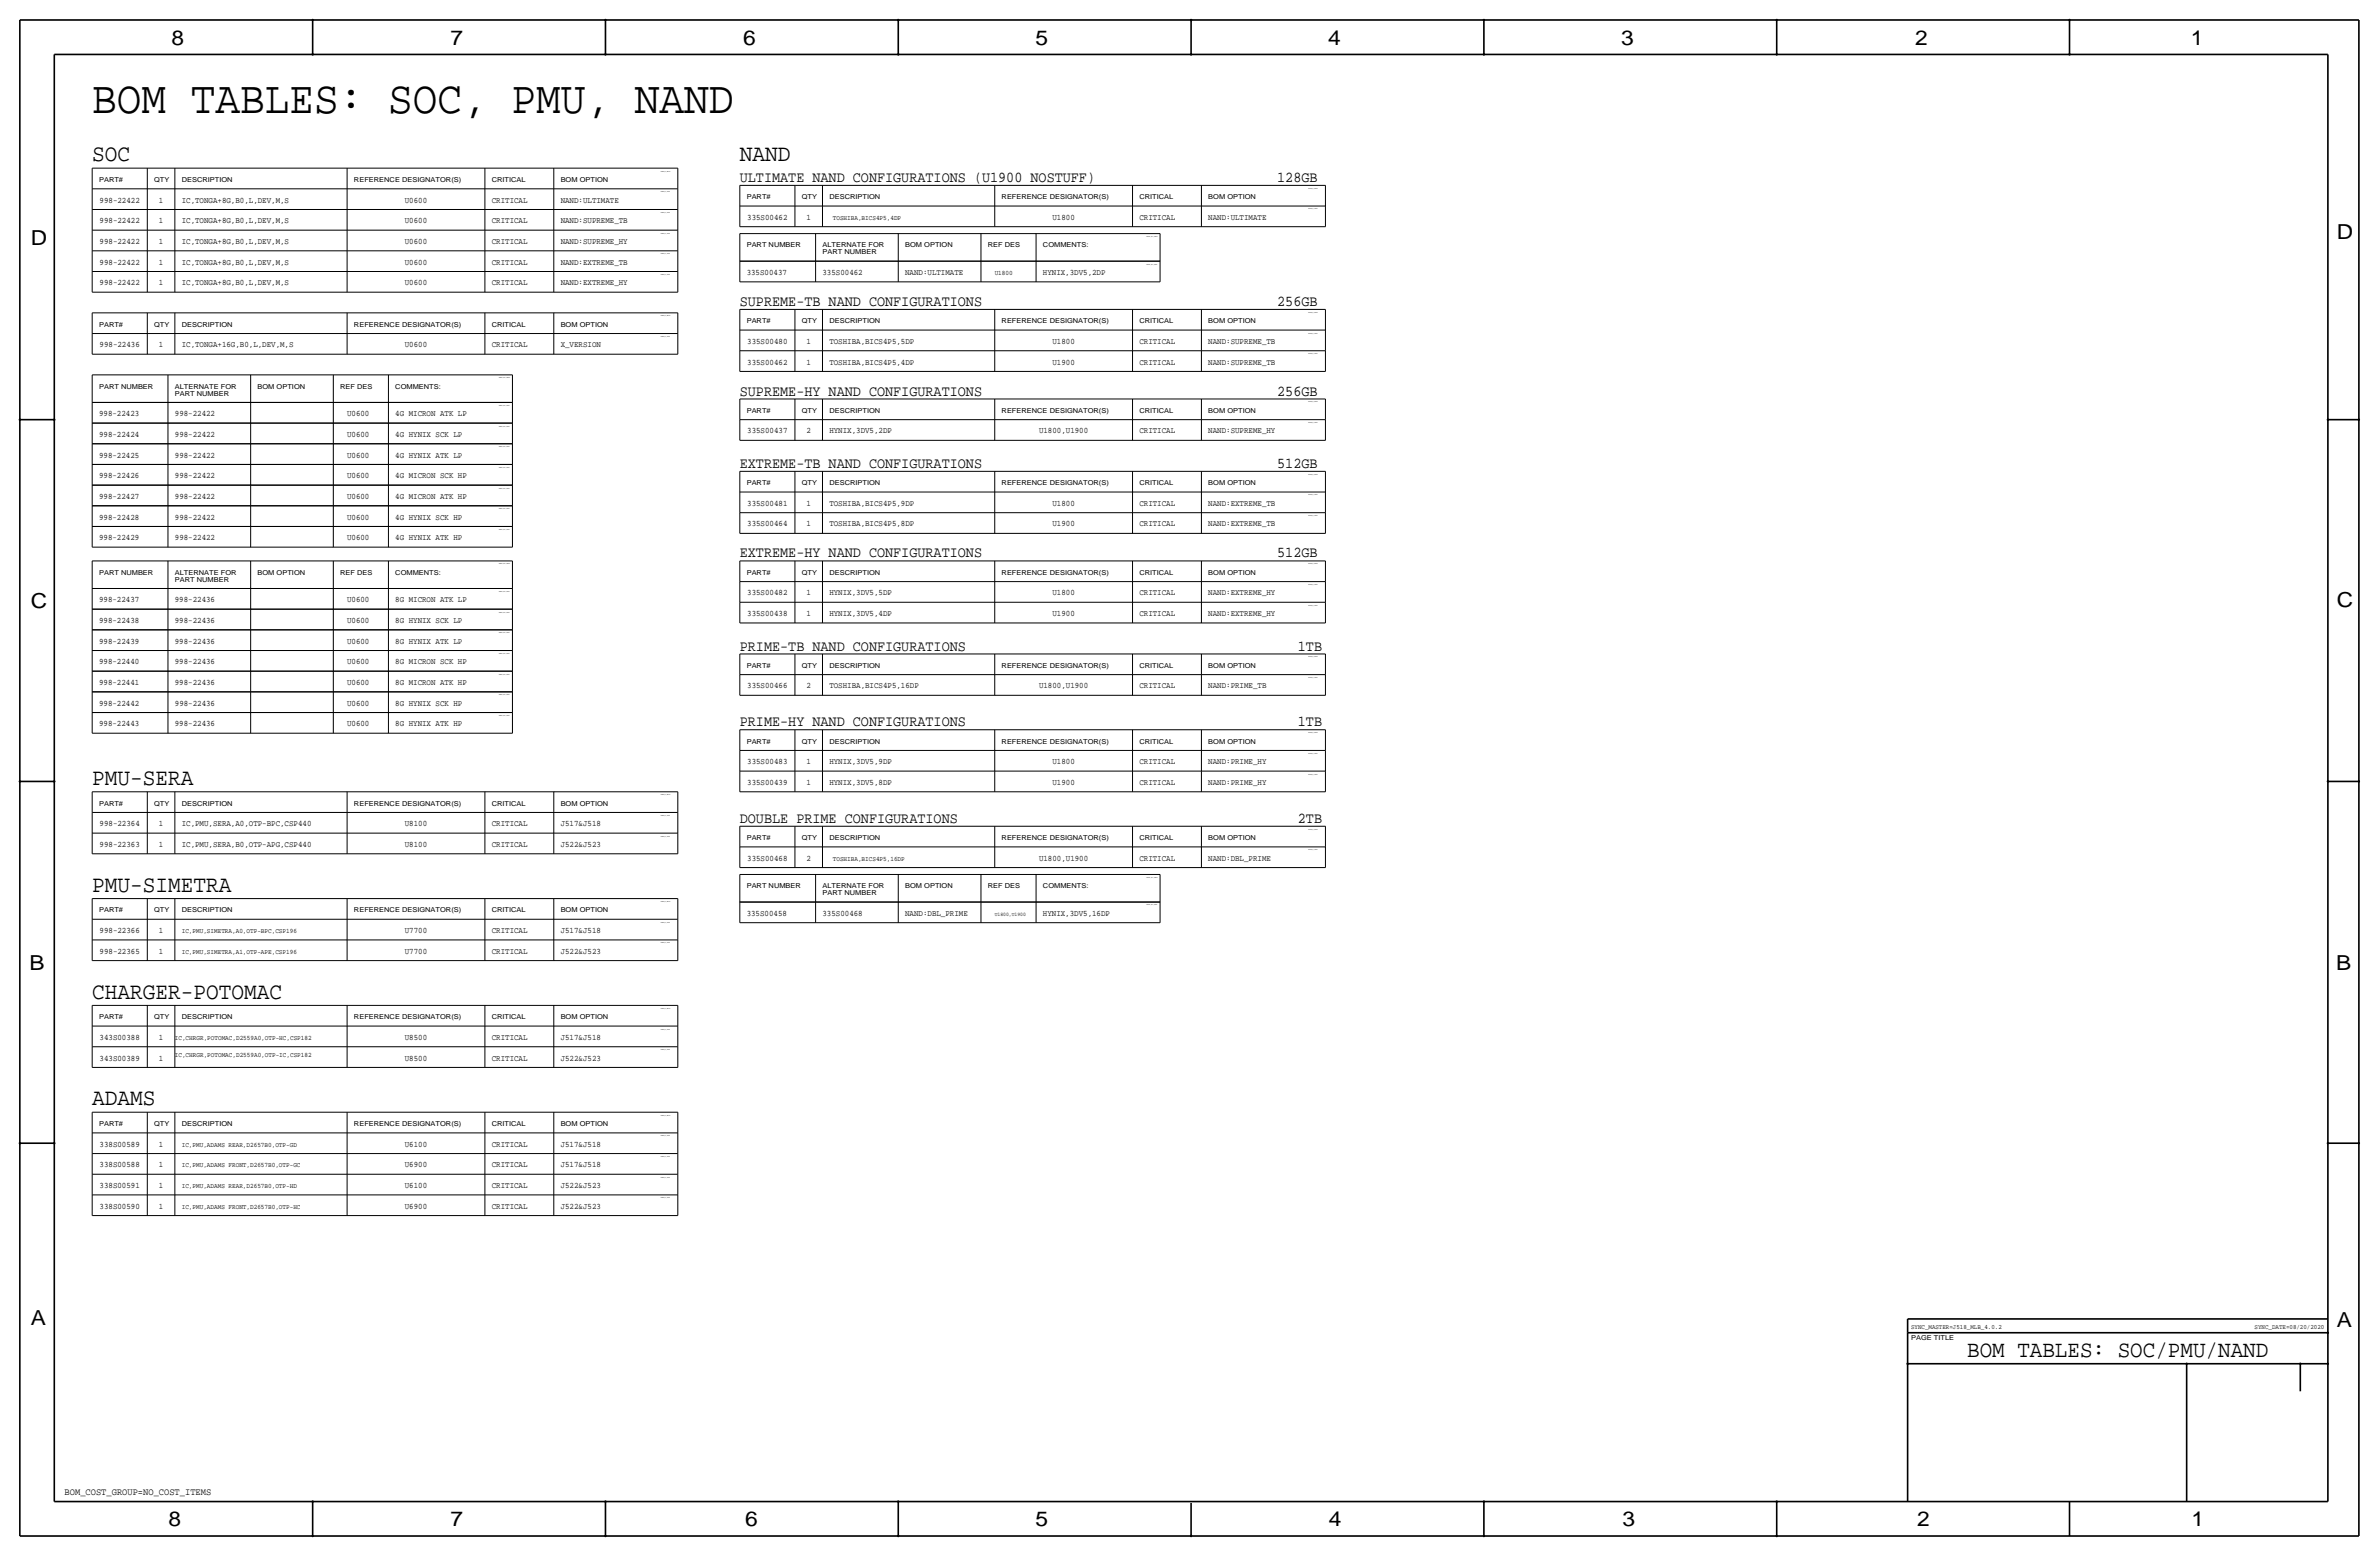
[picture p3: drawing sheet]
<svg xmlns="http://www.w3.org/2000/svg" width="877mm" height="574mm" viewBox="0 0 877 574" stroke-linecap="round" stroke-linejoin="round" font-family="sans-serif">
<defs><g id="words">
<text font-size="17" x="34" y="41.7">BOM TABLES: SOC, PMU, NAND</text>
<g font-size="8.7">
<text x="34" y="59.4">SOC</text>
<text x="272.7" y="59.4">NAND</text>
<text x="34" y="289.3">PMU-SERA</text>
<text x="34" y="328.7">PMU-SIMETRA</text>
<text x="34" y="368">CHARGER-POTOMAC</text>
<text x="34" y="407.4">ADAMS</text>
</g>
<text font-size="8.6" x="725.2" y="500.1">BOM TABLES: SOC/PMU/NAND</text>
<g font-size="7.6">
<text x="63.2" y="16.5">8</text>
<text x="166.1" y="16.5">7</text>
<text x="274" y="16.5">6</text>
<text x="381.7" y="16.5">5</text>
<text x="489.7" y="16.5">4</text>
<text x="597.6" y="16.5">3</text>
<text x="706.1" y="16.5">2</text>
<text x="807.7" y="16.5">1</text>
<text x="861.5" y="88.1">D</text>
<text x="11.4" y="90.4">D</text>
<text x="11.4" y="224.3">C</text>
<text x="861.5" y="223.8">C</text>
<text x="10.9" y="357.6">B</text>
<text x="861.3" y="357.4">B</text>
<text x="11.4" y="488.4">A</text>
<text x="861.5" y="489.2">A</text>
<text x="62.2" y="562.6">8</text>
<text x="166.1" y="562.6">7</text>
<text x="274.8" y="562.6">6</text>
<text x="381.7" y="562.6">5</text>
<text x="489.9" y="562.6">4</text>
<text x="598.1" y="562.6">3</text>
<text x="706.8" y="562.6">2</text>
<text x="807.9" y="562.6">1</text>
</g>
<g font-size="5.6">
<text x="272.7" y="67.1">ULTIMATE NAND CONFIGURATIONS (U1900 NOSTUFF)</text>
<text x="470.9" y="67.1">128GB</text>
<text x="272.7" y="112.8">SUPREME-TB NAND CONFIGURATIONS</text>
<text x="470.9" y="112.8">256GB</text>
<text x="272.7" y="145.8">SUPREME-HY NAND CONFIGURATIONS</text>
<text x="470.9" y="145.8">256GB</text>
<text x="272.7" y="172.5">EXTREME-TB NAND CONFIGURATIONS</text>
<text x="470.9" y="172.5">512GB</text>
<text x="272.7" y="205.5">EXTREME-HY NAND CONFIGURATIONS</text>
<text x="470.9" y="205.5">512GB</text>
<text x="272.7" y="239.8">PRIME-TB NAND CONFIGURATIONS</text>
<text x="478.5" y="239.8">1TB</text>
<text x="272.7" y="267.7">PRIME-HY NAND CONFIGURATIONS</text>
<text x="478.5" y="267.7">1TB</text>
<text x="272.7" y="303.3">DOUBLE PRIME CONFIGURATIONS</text>
<text x="478.5" y="303.3">2TB</text>
</g>
<text font-size="3.6" x="23.8" y="550.9">BOM_COST_GROUP=NO_COST_ITEMS</text>
<g font-size="3.1">
<text x="36.7" y="74.7">998-22422</text>
<text x="58.6" y="74.7">1</text>
<text x="67" y="74.7">IC,TONGA+8G,B0,L,DEV,M,S</text>
<text x="149.2" y="74.7">U0600</text>
<text x="181.3" y="74.7">CRITICAL</text>
<text x="206.7" y="74.7">NAND:ULTIMATE</text>
<text x="36.7" y="82.3">998-22422</text>
<text x="58.6" y="82.3">1</text>
<text x="67" y="82.3">IC,TONGA+8G,B0,L,DEV,M,S</text>
<text x="149.2" y="82.3">U0600</text>
<text x="181.3" y="82.3">CRITICAL</text>
<text x="206.7" y="82.3">NAND:SUPREME_TB</text>
<text x="275.5" y="81">335S00462</text>
<text x="297.3" y="81">1</text>
<text x="388" y="81">U1800</text>
<text x="420.1" y="81">CRITICAL</text>
<text x="445.5" y="81">NAND:ULTIMATE</text>
<text x="36.7" y="89.9">998-22422</text>
<text x="58.6" y="89.9">1</text>
<text x="67" y="89.9">IC,TONGA+8G,B0,L,DEV,M,S</text>
<text x="149.2" y="89.9">U0600</text>
<text x="181.3" y="89.9">CRITICAL</text>
<text x="206.7" y="89.9">NAND:SUPREME_HY</text>
<text x="36.7" y="97.5">998-22422</text>
<text x="58.6" y="97.5">1</text>
<text x="67" y="97.5">IC,TONGA+8G,B0,L,DEV,M,S</text>
<text x="149.2" y="97.5">U0600</text>
<text x="181.3" y="97.5">CRITICAL</text>
<text x="206.7" y="97.5">NAND:EXTREME_TB</text>
<text x="275.3" y="101.3">335S00437</text>
<text x="303.2" y="101.3">335S00462</text>
<text x="333.7" y="101.3">NAND:ULTIMATE</text>
<text x="384.5" y="101.3">HYNIX,3DV5,2DP</text>
<text x="36.7" y="105.2">998-22422</text>
<text x="58.6" y="105.2">1</text>
<text x="67" y="105.2">IC,TONGA+8G,B0,L,DEV,M,S</text>
<text x="149.2" y="105.2">U0600</text>
<text x="181.3" y="105.2">CRITICAL</text>
<text x="206.7" y="105.2">NAND:EXTREME_HY</text>
<text x="36.7" y="128">998-22436</text>
<text x="58.6" y="128">1</text>
<text x="67" y="128">IC,TONGA+16G,B0,L,DEV,M,S</text>
<text x="149.2" y="128">U0600</text>
<text x="181.3" y="128">CRITICAL</text>
<text x="206.7" y="128">X_VERSION</text>
<text x="275.5" y="126.7">335S00480</text>
<text x="297.3" y="126.7">1</text>
<text x="305.8" y="126.7">TOSHIBA,BICS4P5,5DP</text>
<text x="388" y="126.7">U1800</text>
<text x="420.1" y="126.7">CRITICAL</text>
<text x="445.5" y="126.7">NAND:SUPREME_TB</text>
<text x="275.5" y="134.4">335S00462</text>
<text x="297.3" y="134.4">1</text>
<text x="305.8" y="134.4">TOSHIBA,BICS4P5,4DP</text>
<text x="388" y="134.4">U1900</text>
<text x="420.1" y="134.4">CRITICAL</text>
<text x="445.5" y="134.4">NAND:SUPREME_TB</text>
<text x="36.5" y="153.4">998-22423</text>
<text x="64.5" y="153.4">998-22422</text>
<text x="128" y="153.4">U0600</text>
<text x="145.7" y="153.4">4G MICRON ATK LP</text>
<text x="36.5" y="161">998-22424</text>
<text x="64.5" y="161">998-22422</text>
<text x="128" y="161">U0600</text>
<text x="145.7" y="161">4G HYNIX SCK LP</text>
<text x="275.5" y="159.8">335S00437</text>
<text x="297.3" y="159.8">2</text>
<text x="305.8" y="159.8">HYNIX,3DV5,2DP</text>
<text x="383.1" y="159.8">U1800,U1900</text>
<text x="420.1" y="159.8">CRITICAL</text>
<text x="445.5" y="159.8">NAND:SUPREME_HY</text>
<text x="36.5" y="168.7">998-22425</text>
<text x="64.5" y="168.7">998-22422</text>
<text x="128" y="168.7">U0600</text>
<text x="145.7" y="168.7">4G HYNIX ATK LP</text>
<text x="36.5" y="176.3">998-22426</text>
<text x="64.5" y="176.3">998-22422</text>
<text x="128" y="176.3">U0600</text>
<text x="145.7" y="176.3">4G MICRON SCK HP</text>
<text x="36.5" y="183.9">998-22427</text>
<text x="64.5" y="183.9">998-22422</text>
<text x="128" y="183.9">U0600</text>
<text x="145.7" y="183.9">4G MICRON ATK HP</text>
<text x="36.5" y="191.5">998-22428</text>
<text x="64.5" y="191.5">998-22422</text>
<text x="128" y="191.5">U0600</text>
<text x="145.7" y="191.5">4G HYNIX SCK HP</text>
<text x="275.5" y="186.4">335S00481</text>
<text x="297.3" y="186.4">1</text>
<text x="305.8" y="186.4">TOSHIBA,BICS4P5,9DP</text>
<text x="388" y="186.4">U1800</text>
<text x="420.1" y="186.4">CRITICAL</text>
<text x="445.5" y="186.4">NAND:EXTREME_TB</text>
<text x="275.5" y="194.1">335S00464</text>
<text x="297.3" y="194.1">1</text>
<text x="305.8" y="194.1">TOSHIBA,BICS4P5,8DP</text>
<text x="388" y="194.1">U1900</text>
<text x="420.1" y="194.1">CRITICAL</text>
<text x="445.5" y="194.1">NAND:EXTREME_TB</text>
<text x="36.5" y="199.1">998-22429</text>
<text x="64.5" y="199.1">998-22422</text>
<text x="128" y="199.1">U0600</text>
<text x="145.7" y="199.1">4G HYNIX ATK HP</text>
<text x="36.5" y="222">998-22437</text>
<text x="64.5" y="222">998-22436</text>
<text x="128" y="222">U0600</text>
<text x="145.7" y="222">8G MICRON ATK LP</text>
<text x="275.5" y="219.5">335S00482</text>
<text x="297.3" y="219.5">1</text>
<text x="305.8" y="219.5">HYNIX,3DV5,5DP</text>
<text x="388" y="219.5">U1800</text>
<text x="420.1" y="219.5">CRITICAL</text>
<text x="445.5" y="219.5">NAND:EXTREME_HY</text>
<text x="275.5" y="227.1">335S00438</text>
<text x="297.3" y="227.1">1</text>
<text x="305.8" y="227.1">HYNIX,3DV5,4DP</text>
<text x="388" y="227.1">U1900</text>
<text x="420.1" y="227.1">CRITICAL</text>
<text x="445.5" y="227.1">NAND:EXTREME_HY</text>
<text x="36.5" y="229.6">998-22438</text>
<text x="64.5" y="229.6">998-22436</text>
<text x="128" y="229.6">U0600</text>
<text x="145.7" y="229.6">8G HYNIX SCK LP</text>
<text x="36.5" y="237.2">998-22439</text>
<text x="64.5" y="237.2">998-22436</text>
<text x="128" y="237.2">U0600</text>
<text x="145.7" y="237.2">8G HYNIX ATK LP</text>
<text x="36.5" y="244.9">998-22440</text>
<text x="64.5" y="244.9">998-22436</text>
<text x="128" y="244.9">U0600</text>
<text x="145.7" y="244.9">8G MICRON SCK HP</text>
<text x="36.5" y="252.5">998-22441</text>
<text x="64.5" y="252.5">998-22436</text>
<text x="128" y="252.5">U0600</text>
<text x="145.7" y="252.5">8G MICRON ATK HP</text>
<text x="275.5" y="253.7">335S00466</text>
<text x="297.3" y="253.7">2</text>
<text x="305.8" y="253.7">TOSHIBA,BICS4P5,16DP</text>
<text x="383.1" y="253.7">U1800,U1900</text>
<text x="420.1" y="253.7">CRITICAL</text>
<text x="445.5" y="253.7">NAND:PRIME_TB</text>
<text x="36.5" y="260.1">998-22442</text>
<text x="64.5" y="260.1">998-22436</text>
<text x="128" y="260.1">U0600</text>
<text x="145.7" y="260.1">8G HYNIX SCK HP</text>
<text x="36.5" y="267.7">998-22443</text>
<text x="64.5" y="267.7">998-22436</text>
<text x="128" y="267.7">U0600</text>
<text x="145.7" y="267.7">8G HYNIX ATK HP</text>
<text x="275.5" y="281.7">335S00483</text>
<text x="297.3" y="281.7">1</text>
<text x="305.8" y="281.7">HYNIX,3DV5,9DP</text>
<text x="388" y="281.7">U1800</text>
<text x="420.1" y="281.7">CRITICAL</text>
<text x="445.5" y="281.7">NAND:PRIME_HY</text>
<text x="275.5" y="289.3">335S00439</text>
<text x="297.3" y="289.3">1</text>
<text x="305.8" y="289.3">HYNIX,3DV5,8DP</text>
<text x="388" y="289.3">U1900</text>
<text x="420.1" y="289.3">CRITICAL</text>
<text x="445.5" y="289.3">NAND:PRIME_HY</text>
<text x="36.7" y="304.5">998-22364</text>
<text x="58.6" y="304.5">1</text>
<text x="67" y="304.5">IC,PMU,SERA,A0,OTP-BPC,CSP440</text>
<text x="149.2" y="304.5">U8100</text>
<text x="181.3" y="304.5">CRITICAL</text>
<text x="206.7" y="304.5">J517&amp;J518</text>
<text x="36.7" y="312.2">998-22363</text>
<text x="58.6" y="312.2">1</text>
<text x="67" y="312.2">IC,PMU,SERA,B0,OTP-APG,CSP440</text>
<text x="149.2" y="312.2">U8100</text>
<text x="181.3" y="312.2">CRITICAL</text>
<text x="206.7" y="312.2">J522&amp;J523</text>
<text x="275.5" y="317.2">335S00468</text>
<text x="297.3" y="317.2">2</text>
<text x="383.1" y="317.2">U1800,U1900</text>
<text x="420.1" y="317.2">CRITICAL</text>
<text x="445.5" y="317.2">NAND:DBL_PRIME</text>
<text x="275.3" y="337.6">335S00458</text>
<text x="303.2" y="337.6">335S00468</text>
<text x="333.7" y="337.6">NAND:DBL_PRIME</text>
<text x="384.5" y="337.6">HYNIX,3DV5,16DP</text>
<text x="36.7" y="343.9">998-22366</text>
<text x="58.6" y="343.9">1</text>
<text x="149.2" y="343.9">U7700</text>
<text x="181.3" y="343.9">CRITICAL</text>
<text x="206.7" y="343.9">J517&amp;J518</text>
<text x="36.7" y="351.5">998-22365</text>
<text x="58.6" y="351.5">1</text>
<text x="149.2" y="351.5">U7700</text>
<text x="181.3" y="351.5">CRITICAL</text>
<text x="206.7" y="351.5">J522&amp;J523</text>
<text x="36.7" y="383.3">343S00388</text>
<text x="58.6" y="383.3">1</text>
<text x="149.2" y="383.3">U8500</text>
<text x="181.3" y="383.3">CRITICAL</text>
<text x="206.7" y="383.3">J517&amp;J518</text>
<text x="36.7" y="390.9">343S00389</text>
<text x="58.6" y="390.9">1</text>
<text x="149.2" y="390.9">U8500</text>
<text x="181.3" y="390.9">CRITICAL</text>
<text x="206.7" y="390.9">J522&amp;J523</text>
<text x="36.7" y="422.7">338S00589</text>
<text x="58.6" y="422.7">1</text>
<text x="149.2" y="422.7">U6100</text>
<text x="181.3" y="422.7">CRITICAL</text>
<text x="206.7" y="422.7">J517&amp;J518</text>
<text x="36.7" y="430.3">338S00588</text>
<text x="58.6" y="430.3">1</text>
<text x="149.2" y="430.3">U6900</text>
<text x="181.3" y="430.3">CRITICAL</text>
<text x="206.7" y="430.3">J517&amp;J518</text>
<text x="36.7" y="437.9">338S00591</text>
<text x="58.6" y="437.9">1</text>
<text x="149.2" y="437.9">U6100</text>
<text x="181.3" y="437.9">CRITICAL</text>
<text x="206.7" y="437.9">J522&amp;J523</text>
<text x="36.7" y="445.5">338S00590</text>
<text x="58.6" y="445.5">1</text>
<text x="149.2" y="445.5">U6900</text>
<text x="181.3" y="445.5">CRITICAL</text>
<text x="206.7" y="445.5">J522&amp;J523</text>
</g>
<g font-size="2.5">
<text x="36.5" y="67.1">PART#</text>
<text x="56.8" y="67.1">QTY</text>
<text x="67" y="67.1">DESCRIPTION</text>
<text x="130.5" y="67.1">REFERENCE DESIGNATOR(S)</text>
<text x="181.3" y="67.1">CRITICAL</text>
<text x="206.7" y="67.1">BOM OPTION</text>
<text x="275.3" y="73.4">PART#</text>
<text x="295.6" y="73.4">QTY</text>
<text x="305.8" y="73.4">DESCRIPTION</text>
<text x="369.3" y="73.4">REFERENCE DESIGNATOR(S)</text>
<text x="420.1" y="73.4">CRITICAL</text>
<text x="445.5" y="73.4">BOM OPTION</text>
<text x="307" y="81">TOSHIBA,BICS4P5,4DP</text>
<text x="275.3" y="91.2">PART NUMBER</text>
<text x="303.2" y="91.2">ALTERNATE FOR</text>
<text x="303.2" y="93.7">PART NUMBER</text>
<text x="333.7" y="91.2">BOM OPTION</text>
<text x="364.2" y="91.2">REF DES</text>
<text x="384.5" y="91.2">COMMENTS:</text>
<text x="366.7" y="101.3">U1800</text>
<text x="275.3" y="119.1">PART#</text>
<text x="295.6" y="119.1">QTY</text>
<text x="305.8" y="119.1">DESCRIPTION</text>
<text x="369.3" y="119.1">REFERENCE DESIGNATOR(S)</text>
<text x="420.1" y="119.1">CRITICAL</text>
<text x="445.5" y="119.1">BOM OPTION</text>
<text x="36.5" y="120.4">PART#</text>
<text x="56.8" y="120.4">QTY</text>
<text x="67" y="120.4">DESCRIPTION</text>
<text x="130.5" y="120.4">REFERENCE DESIGNATOR(S)</text>
<text x="181.3" y="120.4">CRITICAL</text>
<text x="206.7" y="120.4">BOM OPTION</text>
<text x="36.5" y="143.3">PART NUMBER</text>
<text x="64.5" y="143.3">ALTERNATE FOR</text>
<text x="94.9" y="143.3">BOM OPTION</text>
<text x="125.4" y="143.3">REF DES</text>
<text x="145.7" y="143.3">COMMENTS:</text>
<text x="64.5" y="145.8">PART NUMBER</text>
<text x="275.3" y="152.1">PART#</text>
<text x="295.6" y="152.1">QTY</text>
<text x="305.8" y="152.1">DESCRIPTION</text>
<text x="369.3" y="152.1">REFERENCE DESIGNATOR(S)</text>
<text x="420.1" y="152.1">CRITICAL</text>
<text x="445.5" y="152.1">BOM OPTION</text>
<text x="275.3" y="178.8">PART#</text>
<text x="295.6" y="178.8">QTY</text>
<text x="305.8" y="178.8">DESCRIPTION</text>
<text x="369.3" y="178.8">REFERENCE DESIGNATOR(S)</text>
<text x="420.1" y="178.8">CRITICAL</text>
<text x="445.5" y="178.8">BOM OPTION</text>
<text x="36.5" y="211.8">PART NUMBER</text>
<text x="64.5" y="211.8">ALTERNATE FOR</text>
<text x="64.5" y="214.4">PART NUMBER</text>
<text x="94.9" y="211.8">BOM OPTION</text>
<text x="125.4" y="211.8">REF DES</text>
<text x="145.7" y="211.8">COMMENTS:</text>
<text x="275.3" y="211.8">PART#</text>
<text x="295.6" y="211.8">QTY</text>
<text x="305.8" y="211.8">DESCRIPTION</text>
<text x="369.3" y="211.8">REFERENCE DESIGNATOR(S)</text>
<text x="420.1" y="211.8">CRITICAL</text>
<text x="445.5" y="211.8">BOM OPTION</text>
<text x="275.3" y="246.1">PART#</text>
<text x="295.6" y="246.1">QTY</text>
<text x="305.8" y="246.1">DESCRIPTION</text>
<text x="369.3" y="246.1">REFERENCE DESIGNATOR(S)</text>
<text x="420.1" y="246.1">CRITICAL</text>
<text x="445.5" y="246.1">BOM OPTION</text>
<text x="275.3" y="274.1">PART#</text>
<text x="295.6" y="274.1">QTY</text>
<text x="305.8" y="274.1">DESCRIPTION</text>
<text x="369.3" y="274.1">REFERENCE DESIGNATOR(S)</text>
<text x="420.1" y="274.1">CRITICAL</text>
<text x="445.5" y="274.1">BOM OPTION</text>
<text x="36.5" y="296.9">PART#</text>
<text x="56.8" y="296.9">QTY</text>
<text x="67" y="296.9">DESCRIPTION</text>
<text x="130.5" y="296.9">REFERENCE DESIGNATOR(S)</text>
<text x="181.3" y="296.9">CRITICAL</text>
<text x="206.7" y="296.9">BOM OPTION</text>
<text x="275.3" y="309.6">PART#</text>
<text x="295.6" y="309.6">QTY</text>
<text x="305.8" y="309.6">DESCRIPTION</text>
<text x="369.3" y="309.6">REFERENCE DESIGNATOR(S)</text>
<text x="420.1" y="309.6">CRITICAL</text>
<text x="445.5" y="309.6">BOM OPTION</text>
<text x="307" y="317.2">TOSHIBA,BICS4P5,16DP</text>
<text x="275.3" y="327.4">PART NUMBER</text>
<text x="303.2" y="327.4">ALTERNATE FOR</text>
<text x="303.2" y="329.9">PART NUMBER</text>
<text x="333.7" y="327.4">BOM OPTION</text>
<text x="364.2" y="327.4">REF DES</text>
<text x="384.5" y="327.4">COMMENTS:</text>
<text x="36.5" y="336.3">PART#</text>
<text x="56.8" y="336.3">QTY</text>
<text x="67" y="336.3">DESCRIPTION</text>
<text x="130.5" y="336.3">REFERENCE DESIGNATOR(S)</text>
<text x="181.3" y="336.3">CRITICAL</text>
<text x="206.7" y="336.3">BOM OPTION</text>
<text x="67" y="343.9">IC,PMU,SIMETRA,A0,OTP-BPC,CSP196</text>
<text x="67" y="351.5">IC,PMU,SIMETRA,A1,OTP-APE,CSP196</text>
<text x="36.5" y="375.7">PART#</text>
<text x="56.8" y="375.7">QTY</text>
<text x="67" y="375.7">DESCRIPTION</text>
<text x="130.5" y="375.7">REFERENCE DESIGNATOR(S)</text>
<text x="181.3" y="375.7">CRITICAL</text>
<text x="206.7" y="375.7">BOM OPTION</text>
<text x="64.5" y="383.3">IC,CHRGR,POTOMAC,D2559A0,OTP-HC,CSP182</text>
<text x="64.5" y="389.6">IC,CHRGR,POTOMAC,D2559A0,OTP-IC,CSP182</text>
<text x="36.5" y="415">PART#</text>
<text x="56.8" y="415">QTY</text>
<text x="67" y="415">DESCRIPTION</text>
<text x="130.5" y="415">REFERENCE DESIGNATOR(S)</text>
<text x="181.3" y="415">CRITICAL</text>
<text x="206.7" y="415">BOM OPTION</text>
<text x="67" y="422.7">IC,PMU,ADAMS REAR,D2657B0,OTP-GD</text>
<text x="67" y="430.3">IC,PMU,ADAMS FRONT,D2657B0,OTP-GC</text>
<text x="67" y="437.9">IC,PMU,ADAMS REAR,D2657B0,OTP-HD</text>
<text x="67" y="445.5">IC,PMU,ADAMS FRONT,D2657B0,OTP-HC</text>
<text x="704.5" y="493.8">PAGE TITLE</text>
</g>
<g font-size="2.4">
<text x="704.5" y="490">SYNC_MASTER=J518_MLB_4.0.2</text>
<text x="831.2" y="490">SYNC_DATE=08/20/2020</text>
</g>
<text font-size="2" x="366.7" y="337.6">U1800,U1900</text>
<g font-size=".4">
<text x="243.5" y="63.2">TABLE_5_HEAD</text>
<text x="243.5" y="70.9">TABLE_5_ITEM</text>
<text x="482.3" y="69.6">TABLE_5_HEAD</text>
<text x="482.3" y="77.2">TABLE_5_ITEM</text>
<text x="243.5" y="78.5">TABLE_5_ITEM</text>
<text x="243.5" y="86.1">TABLE_5_ITEM</text>
<text x="422.6" y="87.4">TABLE_ALT_HEAD</text>
<text x="243.5" y="93.7">TABLE_5_ITEM</text>
<text x="243.5" y="101.3">TABLE_5_ITEM</text>
<text x="422.6" y="97.5">TABLE_ALT_ITEM</text>
<text x="243.5" y="116.6">TABLE_5_HEAD</text>
<text x="482.3" y="115.3">TABLE_5_HEAD</text>
<text x="243.5" y="124.2">TABLE_5_ITEM</text>
<text x="482.3" y="122.9">TABLE_5_ITEM</text>
<text x="482.3" y="130.6">TABLE_5_ITEM</text>
<text x="183.8" y="139.4">TABLE_ALT_HEAD</text>
<text x="183.8" y="149.6">TABLE_ALT_ITEM</text>
<text x="482.3" y="148.3">TABLE_5_HEAD</text>
<text x="482.3" y="156">TABLE_5_ITEM</text>
<text x="183.8" y="157.2">TABLE_ALT_ITEM</text>
<text x="183.8" y="164.8">TABLE_ALT_ITEM</text>
<text x="183.8" y="172.5">TABLE_ALT_ITEM</text>
<text x="482.3" y="175">TABLE_5_HEAD</text>
<text x="183.8" y="180.1">TABLE_ALT_ITEM</text>
<text x="482.3" y="182.6">TABLE_5_ITEM</text>
<text x="183.8" y="187.7">TABLE_ALT_ITEM</text>
<text x="482.3" y="190.2">TABLE_5_ITEM</text>
<text x="183.8" y="195.3">TABLE_ALT_ITEM</text>
<text x="183.8" y="208">TABLE_ALT_HEAD</text>
<text x="482.3" y="208">TABLE_5_HEAD</text>
<text x="482.3" y="215.6">TABLE_5_ITEM</text>
<text x="183.8" y="218.2">TABLE_ALT_ITEM</text>
<text x="183.8" y="225.8">TABLE_ALT_ITEM</text>
<text x="482.3" y="223.3">TABLE_5_ITEM</text>
<text x="183.8" y="233.4">TABLE_ALT_ITEM</text>
<text x="183.8" y="241">TABLE_ALT_ITEM</text>
<text x="482.3" y="242.3">TABLE_5_HEAD</text>
<text x="183.8" y="248.7">TABLE_ALT_ITEM</text>
<text x="482.3" y="249.9">TABLE_5_ITEM</text>
<text x="183.8" y="256.3">TABLE_ALT_ITEM</text>
<text x="183.8" y="263.9">TABLE_ALT_ITEM</text>
<text x="482.3" y="270.3">TABLE_5_HEAD</text>
<text x="482.3" y="277.9">TABLE_5_ITEM</text>
<text x="482.3" y="285.5">TABLE_5_ITEM</text>
<text x="243.5" y="293.1">TABLE_5_HEAD</text>
<text x="243.5" y="300.7">TABLE_5_ITEM</text>
<text x="482.3" y="305.8">TABLE_5_HEAD</text>
<text x="243.5" y="308.4">TABLE_5_ITEM</text>
<text x="482.3" y="313.4">TABLE_5_ITEM</text>
<text x="422.6" y="323.6">TABLE_ALT_HEAD</text>
<text x="243.5" y="332.5">TABLE_5_HEAD</text>
<text x="422.6" y="333.8">TABLE_ALT_ITEM</text>
<text x="243.5" y="340.1">TABLE_5_ITEM</text>
<text x="243.5" y="347.7">TABLE_5_ITEM</text>
<text x="243.5" y="371.9">TABLE_5_HEAD</text>
<text x="243.5" y="379.5">TABLE_5_ITEM</text>
<text x="243.5" y="387.1">TABLE_5_ITEM</text>
<text x="243.5" y="411.2">TABLE_5_HEAD</text>
<text x="243.5" y="418.8">TABLE_5_ITEM</text>
<text x="243.5" y="426.5">TABLE_5_ITEM</text>
<text x="243.5" y="434.1">TABLE_5_ITEM</text>
<text x="243.5" y="441.7">TABLE_5_ITEM</text>
</g>
</g></defs>
<g fill="none" stroke="#000" stroke-width=".6">
<path d="M7.3 7.4v558.8zM7.3 7.4h862.3zM115.3 7.4v12.7zM223.2 7.4v12.7zM331.2 7.4v12.7zM439.1 7.4v12.7zM547.1 7.4v12.7zM655 7.4v12.7zM763 7.4v12.7zM869.6 7.4v558.8zM20 20.1v533.4zM20 20.1h838.2z"/>
<path d="M858.2 20.1v533.4zM7.3 154.7h12.7zM858.2 154.7h11.4zM7.3 288h12.7zM858.2 288h11.4zM7.3 421.4h12.7zM858.2 421.4h11.4zM703.3 486.2h154.9zM703.3 486.2v5zM703.3 491.2h154.9zM703.3 491.2v62.3zM703.3 502.7h154.9z"/>
<path d="M806.1 502.7v50.8zM848.1 502.7v10.1zM20 553.5h838.2zM115.3 553.5v12.7zM223.2 553.5v12.7zM331.2 553.5v12.7zM439.1 554v12.2zM547.1 553.5v12.7zM655 553.5v12.7zM763 553.5v12.7zM7.3 566.2h862.3z"/>
</g>
<g fill="none" stroke="#000" stroke-width=".37">
<path d="M34 62v7.6zM34 69.6h215.9zM34 62h215.9zM34 69.6v7.6zM34 77.2h215.9zM34 77.2v7.6zM54.3 62v7.6zM54.3 69.6v7.6zM54.3 77.2v7.6zM64.5 62v7.6zM64.5 69.6v7.6zM64.5 77.2v7.6z"/>
<path d="M128 62v7.6zM128 69.6v7.6zM128 77.2v7.6zM178.8 62v7.6zM178.8 69.6v7.6zM178.8 77.2v7.6zM204.2 62v7.6zM204.2 69.6v7.6zM204.2 77.2v7.6zM249.9 62v7.6zM249.9 69.6v7.6zM249.9 77.2v7.6z"/>
<path d="M272.7 75.9v7.7zM272.7 68.3v7.6zM272.7 75.9h215.9zM272.7 68.3h215.9zM293.1 75.9v7.7zM293.1 68.3v7.6zM303.2 75.9v7.7zM303.2 68.3v7.6zM366.7 75.9v7.7zM366.7 68.3v7.6zM417.5 75.9v7.7zM417.5 68.3v7.6z"/>
<path d="M442.9 75.9v7.7zM442.9 68.3v7.6zM488.6 75.9v7.7zM488.6 68.3v7.6zM34 84.8h215.9zM34 84.8v7.7zM34 92.5h215.9zM34 92.5v7.6zM54.3 84.8v7.7zM54.3 92.5v7.6zM64.5 84.8v7.7zM64.5 92.5v7.6z"/>
<path d="M128 84.8v7.7zM128 92.5v7.6zM178.8 84.8v7.7zM178.8 92.5v7.6zM204.2 84.8v7.7zM204.2 92.5v7.6zM249.9 84.8v7.7zM249.9 92.5v7.6zM272.7 83.6h215.9zM272.7 86.1v10.2zM272.7 86.1h155zM272.7 96.3h155z"/>
<path d="M272.7 96.3v7.6zM300.7 86.1v10.2zM300.7 96.3v7.6zM331.2 86.1v10.2zM331.2 96.3v7.6zM361.6 86.1v10.2zM361.6 96.3v7.6zM382 86.1v10.2zM382 96.3v7.6zM427.7 86.1v10.2zM427.7 96.3v7.6zM34 100.1h215.9z"/>
<path d="M34 100.1v7.6zM34 107.7h215.9zM34 115.3v7.6zM34 115.3h215.9zM54.3 100.1v7.6zM54.3 115.3v7.6zM64.5 100.1v7.6zM64.5 115.3v7.6zM128 100.1v7.6zM128 115.3v7.6zM178.8 100.1v7.6zM178.8 115.3v7.6z"/>
<path d="M204.2 100.1v7.6zM204.2 115.3v7.6zM249.9 100.1v7.6zM249.9 115.3v7.6zM272.7 114v7.7zM272.7 114h215.9zM272.7 103.9h155zM293.1 114v7.7zM303.2 114v7.7zM366.7 114v7.7zM417.5 114v7.7zM442.9 114v7.7z"/>
<path d="M488.6 114v7.7zM34 122.9v7.7zM34 130.6h215.9zM34 122.9h215.9zM34 138.2v10.1zM34 138.2h154.9zM54.3 122.9v7.7zM61.9 138.2v10.1zM64.5 122.9v7.7zM92.4 138.2v10.1zM122.9 138.2v10.1zM128 122.9v7.7z"/>
<path d="M143.2 138.2v10.1zM178.8 122.9v7.7zM188.9 138.2v10.1zM204.2 122.9v7.7zM249.9 122.9v7.7zM272.7 129.3v7.6zM272.7 136.9h215.9zM272.7 121.7v7.6zM272.7 129.3h215.9zM272.7 121.7h215.9zM293.1 129.3v7.6zM293.1 121.7v7.6z"/>
<path d="M303.2 129.3v7.6zM303.2 121.7v7.6zM366.7 129.3v7.6zM366.7 121.7v7.6zM417.5 129.3v7.6zM417.5 121.7v7.6zM442.9 129.3v7.6zM442.9 121.7v7.6zM488.6 129.3v7.6zM488.6 121.7v7.6zM34 156v7.6zM34 156h154.9z"/>
<path d="M34 148.3v7.7zM34 148.3h154.9zM61.9 156v7.6zM61.9 148.3v7.7zM92.4 156v7.6zM92.4 148.3v7.7zM122.9 156v7.6zM122.9 148.3v7.7zM143.2 156v7.6zM143.2 148.3v7.7zM188.9 156v7.6zM188.9 148.3v7.7z"/>
<path d="M272.7 154.7v7.6zM272.7 147.1v7.6zM272.7 154.7h215.9zM272.7 147.1h215.9zM293.1 154.7v7.6zM293.1 147.1v7.6zM303.2 154.7v7.6zM303.2 147.1v7.6zM366.7 154.7v7.6zM366.7 147.1v7.6zM417.5 154.7v7.6zM417.5 147.1v7.6z"/>
<path d="M442.9 154.7v7.6zM442.9 147.1v7.6zM488.6 154.7v7.6zM488.6 147.1v7.6zM34 163.6h154.9zM34 163.6v7.6zM34 171.2h154.9zM34 171.2v7.6zM34 178.8h154.9zM34 178.8v7.6zM61.9 163.6v7.6zM61.9 171.2v7.6z"/>
<path d="M61.9 178.8v7.6zM92.4 163.6v7.6zM92.4 171.2v7.6zM92.4 178.8v7.6zM122.9 163.6v7.6zM122.9 171.2v7.6zM122.9 178.8v7.6zM143.2 163.6v7.6zM143.2 171.2v7.6zM143.2 178.8v7.6zM188.9 163.6v7.6zM188.9 171.2v7.6z"/>
<path d="M188.9 178.8v7.6zM272.7 173.7v7.7zM272.7 173.7h215.9zM272.7 162.3h215.9zM293.1 173.7v7.7zM303.2 173.7v7.7zM366.7 173.7v7.7zM417.5 173.7v7.7zM442.9 173.7v7.7zM488.6 173.7v7.7zM34 186.4h154.9zM34 186.4v7.7z"/>
<path d="M34 194.1h154.9zM34 194.1v7.6zM61.9 186.4v7.7zM61.9 194.1v7.6zM92.4 186.4v7.7zM92.4 194.1v7.6zM122.9 186.4v7.7zM122.9 194.1v7.6zM143.2 186.4v7.7zM143.2 194.1v7.6zM188.9 186.4v7.7zM188.9 194.1v7.6z"/>
<path d="M272.7 189v7.6zM272.7 196.6h215.9zM272.7 181.4v7.6zM272.7 189h215.9zM272.7 181.4h215.9zM293.1 189v7.6zM293.1 181.4v7.6zM303.2 189v7.6zM303.2 181.4v7.6zM366.7 189v7.6zM366.7 181.4v7.6zM417.5 189v7.6z"/>
<path d="M417.5 181.4v7.6zM442.9 189v7.6zM442.9 181.4v7.6zM488.6 189v7.6zM488.6 181.4v7.6zM34 201.7h154.9zM34 206.8v10.1zM34 206.8h154.9zM34 216.9h154.9zM34 216.9v7.6zM61.9 206.8v10.1zM61.9 216.9v7.6z"/>
<path d="M92.4 206.8v10.1zM92.4 216.9v7.6zM122.9 206.8v10.1zM122.9 216.9v7.6zM143.2 206.8v10.1zM143.2 216.9v7.6zM188.9 206.8v10.1zM188.9 216.9v7.6zM272.7 214.4v7.6zM272.7 206.8v7.6zM272.7 214.4h215.9zM272.7 206.8h215.9z"/>
<path d="M293.1 214.4v7.6zM293.1 206.8v7.6zM303.2 214.4v7.6zM303.2 206.8v7.6zM366.7 214.4v7.6zM366.7 206.8v7.6zM417.5 214.4v7.6zM417.5 206.8v7.6zM442.9 214.4v7.6zM442.9 206.8v7.6zM488.6 214.4v7.6zM488.6 206.8v7.6z"/>
<path d="M34 224.5h154.9zM34 224.5v7.7zM34 232.2h154.9zM34 232.2v7.6zM34 239.8h154.9zM34 239.8v7.6zM61.9 224.5v7.7zM61.9 232.2v7.6zM61.9 239.8v7.6zM92.4 224.5v7.7zM92.4 232.2v7.6zM92.4 239.8v7.6z"/>
<path d="M122.9 224.5v7.7zM122.9 232.2v7.6zM122.9 239.8v7.6zM143.2 224.5v7.7zM143.2 232.2v7.6zM143.2 239.8v7.6zM188.9 224.5v7.7zM188.9 232.2v7.6zM188.9 239.8v7.6zM272.7 222h215.9zM272.7 222v7.6zM272.7 229.6h215.9z"/>
<path d="M293.1 222v7.6zM303.2 222v7.6zM366.7 222v7.6zM417.5 222v7.6zM442.9 222v7.6zM488.6 222v7.6zM34 247.4v7.6zM34 247.4h154.9zM34 255h154.9zM34 255v7.6zM61.9 247.4v7.6zM61.9 255v7.6z"/>
<path d="M92.4 247.4v7.6zM92.4 255v7.6zM122.9 247.4v7.6zM122.9 255v7.6zM143.2 247.4v7.6zM143.2 255v7.6zM188.9 247.4v7.6zM188.9 255v7.6zM272.7 241v7.7zM272.7 248.7h215.9zM272.7 241h215.9zM272.7 248.7v7.6z"/>
<path d="M272.7 256.3h215.9zM293.1 241v7.7zM293.1 248.7v7.6zM303.2 241v7.7zM303.2 248.7v7.6zM366.7 241v7.7zM366.7 248.7v7.6zM417.5 241v7.7zM417.5 248.7v7.6zM442.9 241v7.7zM442.9 248.7v7.6zM488.6 241v7.7z"/>
<path d="M488.6 248.7v7.6zM34 262.6v7.7zM34 262.6h154.9zM34 270.3h154.9zM61.9 262.6v7.7zM92.4 262.6v7.7zM122.9 262.6v7.7zM143.2 262.6v7.7zM188.9 262.6v7.7zM272.7 276.6v7.6zM272.7 269v7.6zM272.7 276.6h215.9z"/>
<path d="M272.7 269h215.9zM293.1 276.6v7.6zM293.1 269v7.6zM303.2 276.6v7.6zM303.2 269v7.6zM366.7 276.6v7.6zM366.7 269v7.6zM417.5 276.6v7.6zM417.5 269v7.6zM442.9 276.6v7.6zM442.9 269v7.6zM488.6 276.6v7.6z"/>
<path d="M488.6 269v7.6zM34 299.5v7.6zM34 291.8v7.7zM34 299.5h215.9zM34 291.8h215.9zM54.3 299.5v7.6zM54.3 291.8v7.7zM64.5 299.5v7.6zM64.5 291.8v7.7zM128 299.5v7.6zM128 291.8v7.7zM178.8 299.5v7.6z"/>
<path d="M178.8 291.8v7.7zM204.2 299.5v7.6zM204.2 291.8v7.7zM249.9 299.5v7.6zM249.9 291.8v7.7zM272.7 284.2v7.6zM272.7 291.8h215.9zM272.7 284.2h215.9zM293.1 284.2v7.6zM303.2 284.2v7.6zM366.7 284.2v7.6zM417.5 284.2v7.6z"/>
<path d="M442.9 284.2v7.6zM488.6 284.2v7.6zM34 307.1h215.9zM34 307.1v7.6zM34 314.7h215.9zM54.3 307.1v7.6zM64.5 307.1v7.6zM128 307.1v7.6zM178.8 307.1v7.6zM204.2 307.1v7.6zM249.9 307.1v7.6zM272.7 312.2v7.6z"/>
<path d="M272.7 319.8h215.9zM272.7 304.5v7.7zM272.7 312.2h215.9zM272.7 304.5h215.9zM293.1 312.2v7.6zM293.1 304.5v7.7zM303.2 312.2v7.6zM303.2 304.5v7.7zM366.7 312.2v7.6zM366.7 304.5v7.7zM417.5 312.2v7.6zM417.5 304.5v7.7z"/>
<path d="M442.9 312.2v7.6zM442.9 304.5v7.7zM488.6 312.2v7.6zM488.6 304.5v7.7zM34 338.8v7.7zM34 331.2v7.6zM34 338.8h215.9zM34 331.2h215.9zM54.3 338.8v7.7zM54.3 331.2v7.6zM64.5 338.8v7.7zM64.5 331.2v7.6z"/>
<path d="M128 338.8v7.7zM128 331.2v7.6zM178.8 338.8v7.7zM178.8 331.2v7.6zM204.2 338.8v7.7zM204.2 331.2v7.6zM249.9 338.8v7.7zM249.9 331.2v7.6zM272.7 332.5v7.6zM272.7 332.5h155zM272.7 322.3v10.2zM272.7 322.3h155z"/>
<path d="M300.7 332.5v7.6zM300.7 322.3v10.2zM331.2 332.5v7.6zM331.2 322.3v10.2zM361.6 332.5v7.6zM361.6 322.3v10.2zM382 332.5v7.6zM382 322.3v10.2zM427.7 332.5v7.6zM427.7 322.3v10.2zM34 346.5v7.6zM34 354.1h215.9z"/>
<path d="M34 346.5h215.9zM54.3 346.5v7.6zM64.5 346.5v7.6zM128 346.5v7.6zM178.8 346.5v7.6zM204.2 346.5v7.6zM249.9 346.5v7.6zM272.7 340.1h155zM34 378.2v7.6zM34 370.6v7.6zM34 378.2h215.9zM34 370.6h215.9z"/>
<path d="M54.3 378.2v7.6zM54.3 370.6v7.6zM64.5 378.2v7.6zM64.5 370.6v7.6zM128 378.2v7.6zM128 370.6v7.6zM178.8 378.2v7.6zM178.8 370.6v7.6zM204.2 378.2v7.6zM204.2 370.6v7.6zM249.9 378.2v7.6zM249.9 370.6v7.6z"/>
<path d="M34 385.8v7.6zM34 393.4h215.9zM34 385.8h215.9zM54.3 385.8v7.6zM64.5 385.8v7.6zM128 385.8v7.6zM178.8 385.8v7.6zM204.2 385.8v7.6zM249.9 385.8v7.6zM34 417.6v7.6zM34 410v7.6zM34 417.6h215.9z"/>
<path d="M34 410h215.9zM54.3 417.6v7.6zM54.3 410v7.6zM64.5 417.6v7.6zM64.5 410v7.6zM128 417.6v7.6zM128 410v7.6zM178.8 417.6v7.6zM178.8 410v7.6zM204.2 417.6v7.6zM204.2 410v7.6zM249.9 417.6v7.6z"/>
<path d="M249.9 410v7.6zM34 432.8v7.6zM34 425.2v7.6zM34 432.8h215.9zM34 425.2h215.9zM54.3 432.8v7.6zM54.3 425.2v7.6zM64.5 432.8v7.6zM64.5 425.2v7.6zM128 432.8v7.6zM128 425.2v7.6zM178.8 432.8v7.6z"/>
<path d="M178.8 425.2v7.6zM204.2 432.8v7.6zM204.2 425.2v7.6zM249.9 432.8v7.6zM249.9 425.2v7.6zM34 440.4v7.7zM34 448.1h215.9zM34 440.4h215.9zM54.3 440.4v7.7zM64.5 440.4v7.7zM128 440.4v7.7zM178.8 440.4v7.7z"/>
<path d="M204.2 440.4v7.7zM249.9 440.4v7.7z"/>
</g>
<g fill="#000" stroke="#000" stroke-width=".37">
<path d="M115.1 7.2h.4v.3h-.4zM115.1 19.9h.4v.3h-.4zM223 7.2h.4v.3h-.4zM223 19.9h.4v.3h-.4zM331 19.9h.4v.3h-.4zM331 7.2h.4v.3h-.4zM438.9 7.2h.4v.3h-.4zM438.9 19.9h.4v.3h-.4zM546.9 7.2h.4v.3h-.4zM546.9 19.9h.4v.3h-.4zM654.8 19.9h.4v.3h-.4zM654.8 7.2h.4v.3h-.4z"/>
<path d="M762.8 19.9h.4v.3h-.4zM762.8 7.2h.4v.3h-.4zM7.1 154.5h.4v.4h-.4zM19.8 154.5h.4v.4h-.4zM858 154.5h.4v.4h-.4zM869.5 154.5h.3v.4h-.3zM7.1 287.9h.4v.3h-.4zM19.8 287.9h.4v.3h-.4zM858 287.9h.4v.3h-.4zM869.5 287.9h.3v.3h-.3zM7.1 421.2h.4v.4h-.4zM19.8 421.2h.4v.4h-.4z"/>
<path d="M858 421.2h.4v.4h-.4zM869.5 421.2h.3v.4h-.3zM858 491.1h.4v.3h-.4zM703.1 502.5h.4v.3h-.4zM806 502.5h.3v.3h-.3zM847.9 502.5h.3v.3h-.3zM858 502.5h.4v.3h-.4zM115.1 553.3h.4v.3h-.4zM223 553.3h.4v.3h-.4zM331 553.3h.4v.3h-.4zM546.9 553.3h.4v.3h-.4zM654.8 553.3h.4v.3h-.4z"/>
<path d="M115.1 566h.4v.3h-.4zM223 566h.4v.3h-.4zM331 566h.4v.3h-.4zM438.9 566h.4v.3h-.4zM546.9 566h.4v.3h-.4zM654.8 566h.4v.3h-.4z"/>
</g>
<use href="#words"/>
</svg>
